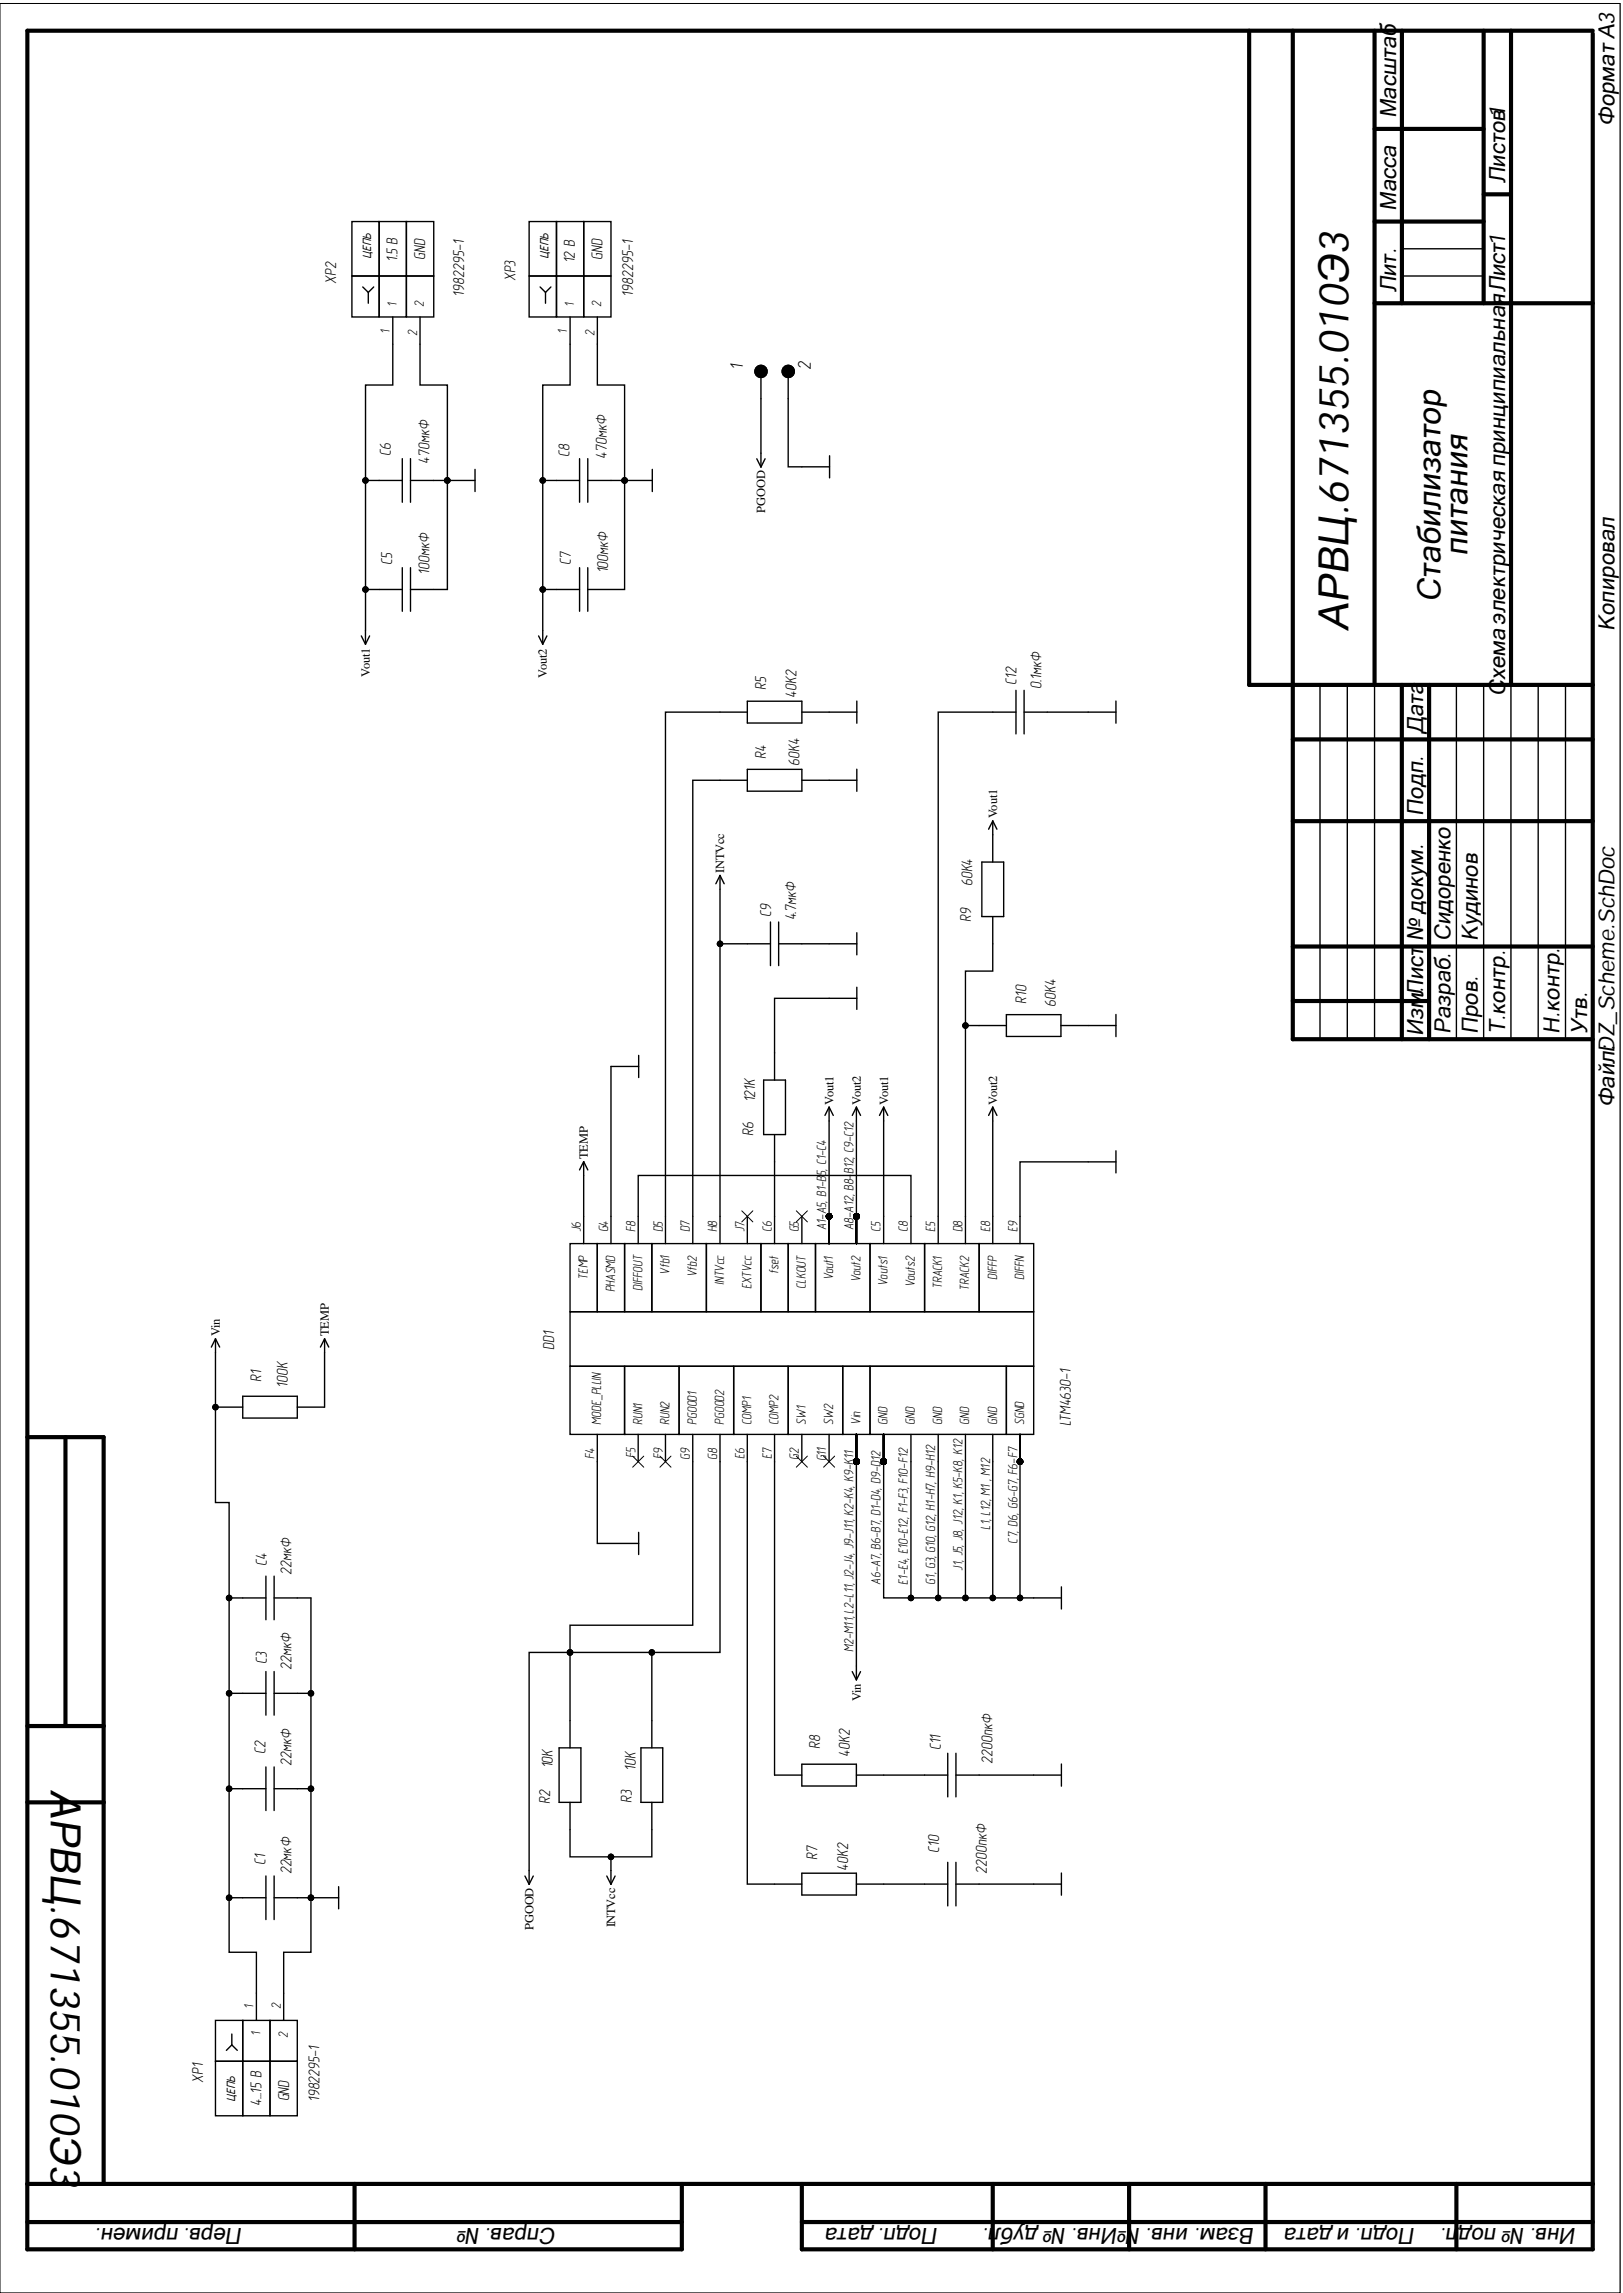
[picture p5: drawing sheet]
<svg xmlns="http://www.w3.org/2000/svg" width="297mm" height="420mm" viewBox="0 0 297 420" stroke-linecap="round" stroke-linejoin="round" font-family="sans-serif">
<defs><g id="words">
<g font-size="7.7">
<text x="246.8" y="115.5" transform="rotate(-90 246.8 115.5)">АРВЦ.671355.010Э3</text>
<text x="9.3" y="327.7" transform="rotate(90 9.3 327.7)">АРВЦ.671355.010Э3</text>
</g>
<g font-size="5.9">
<text x="268.6" y="101.8" transform="rotate(-90 268.6 101.8)">питания</text>
<text x="263.6" y="110.1" transform="rotate(-90 263.6 110.1)">Стабилизатор</text>
</g>
<g font-size="4.1">
<text x="255.5" y="21.6" transform="rotate(-90 255.5 21.6)">Масштаб</text>
<text x="295.5" y="23.1" transform="rotate(-90 295.5 23.1)">Формат А3</text>
<text x="275.4" y="33.6" transform="rotate(-90 275.4 33.6)">Листов1</text>
<text x="255.5" y="38.6" transform="rotate(-90 255.5 38.6)">Масса</text>
<text x="255.5" y="53.5" transform="rotate(-90 255.5 53.5)">Лит.</text>
<text x="295.5" y="115.5" transform="rotate(-90 295.5 115.5)">Копировал</text>
<text x="275.4" y="127.5" transform="rotate(-90 275.4 127.5)">СхемаэлектрическаяпринципиальнаяЛист1</text>
<text x="260.5" y="134.4" transform="rotate(-90 260.5 134.4)">Дата</text>
<text x="260.5" y="149.3" transform="rotate(-90 260.5 149.3)">Подп.</text>
<text x="260.5" y="172.3" transform="rotate(-90 260.5 172.3)">№ докум.</text>
<text x="265.5" y="172.3" transform="rotate(-90 265.5 172.3)">Сидоренко</text>
<text x="270.5" y="172.3" transform="rotate(-90 270.5 172.3)">Кудинов</text>
<text x="260.5" y="181.9" transform="rotate(-90 260.5 181.9)">.</text>
<text x="260.5" y="189.7" transform="rotate(-90 260.5 189.7)">ИзмЛист</text>
<text x="265.5" y="189.3" transform="rotate(-90 265.5 189.3)">Разраб.</text>
<text x="270.5" y="189.3" transform="rotate(-90 270.5 189.3)">Пров.</text>
<text x="275.4" y="189.3" transform="rotate(-90 275.4 189.3)">Т.контр.</text>
<text x="285.4" y="189.3" transform="rotate(-90 285.4 189.3)">Н.контр.</text>
<text x="290.5" y="189.3" transform="rotate(-90 290.5 189.3)">Утв.</text>
<text x="295.5" y="192.5" transform="rotate(-90 295.5 192.5)">:</text>
<text x="295.5" y="202.7" transform="rotate(-90 295.5 202.7)">ФайлDZ_Scheme.SchDoc</text>
<text x="44.5" y="407.9" transform="rotate(180 44.5 407.9)">Перв. примен.</text>
<text x="101.8" y="407.9" transform="rotate(180 101.8 407.9)">Справ. №</text>
<text x="171.7" y="407.9" transform="rotate(180 171.7 407.9)">Подп. дата</text>
<text x="181" y="407.9" transform="rotate(180 181 407.9)">.</text>
<text x="229.6" y="407.9" transform="rotate(180 229.6 407.9)">Взам. инв. №Инв. № дубл</text>
<text x="259" y="407.9" transform="rotate(180 259 407.9)">Подп. и дата</text>
<text x="288.5" y="407.9" transform="rotate(180 288.5 407.9)">Инв. № подл.</text>
</g>
<g font-size="3.4">
<text x="136" y="67.7" transform="rotate(-90 136 67.7)">1</text>
<text x="148.4" y="67.7" transform="rotate(-90 148.4 67.7)">2</text>
</g>
<g font-size="2.9">
<text x="72.8" y="48" transform="rotate(-90 72.8 48)">1.5 В</text>
<text x="77.8" y="47.5" transform="rotate(-90 77.8 47.5)">GND</text>
<text x="110.3" y="47.5" transform="rotate(-90 110.3 47.5)">GND</text>
<text x="61.5" y="52" transform="rotate(-90 61.5 52)">XP2</text>
<text x="94.3" y="51.5" transform="rotate(-90 94.3 51.5)">XP3</text>
<text x="105.2" y="48.2" transform="rotate(-90 105.2 48.2)">12 В</text>
<text x="84.9" y="54.3" transform="rotate(-90 84.9 54.3)">1982295-1</text>
<text x="115.9" y="54.3" transform="rotate(-90 115.9 54.3)">1982295-1</text>
<text x="71.5" y="83.4" transform="rotate(-90 71.5 83.4)">C6</text>
<text x="104.2" y="83.7" transform="rotate(-90 104.2 83.7)">C8</text>
<text x="111.1" y="83.9" transform="rotate(-90 111.1 83.9)">470мкФ</text>
<text x="78.6" y="85" transform="rotate(-90 78.6 85)">470мкФ</text>
<text x="71.8" y="103.5" transform="rotate(-90 71.8 103.5)">C5</text>
<text x="78.6" y="105.2" transform="rotate(-90 78.6 105.2)">100мкФ</text>
<text x="104.5" y="103.5" transform="rotate(-90 104.5 103.5)">C7</text>
<text x="111.3" y="105" transform="rotate(-90 111.3 105)">100мкФ</text>
<text x="186" y="125.4" transform="rotate(-90 186 125.4)">C12</text>
<text x="140.2" y="126.3" transform="rotate(-90 140.2 126.3)">R5</text>
<text x="145.8" y="127.8" transform="rotate(-90 145.8 127.8)">40K2</text>
<text x="190.6" y="126.1" transform="rotate(-90 190.6 126.1)">0.1мкФ</text>
<text x="140.2" y="139" transform="rotate(-90 140.2 139)">R4</text>
<text x="146.3" y="140.2" transform="rotate(-90 146.3 140.2)">60K4</text>
<text x="141.1" y="167.8" transform="rotate(-90 141.1 167.8)">C9</text>
<text x="178" y="162.3" transform="rotate(-90 178 162.3)">60K4</text>
<text x="145.7" y="168.5" transform="rotate(-90 145.7 168.5)">4.7мкФ</text>
<text x="177.7" y="168.9" transform="rotate(-90 177.7 168.9)">R9</text>
<text x="187.9" y="183.8" transform="rotate(-90 187.9 183.8)">R10</text>
<text x="193.2" y="184.3" transform="rotate(-90 193.2 184.3)">60K4</text>
<text x="138.2" y="201.8" transform="rotate(-90 138.2 201.8)">121K</text>
<text x="137.9" y="207.9" transform="rotate(-90 137.9 207.9)">R6</text>
<text x="101.4" y="247.2" transform="rotate(-90 101.4 247.2)">DD1</text>
<text x="47.8" y="253" transform="rotate(-90 47.8 253)">R1</text>
<text x="52.7" y="254" transform="rotate(-90 52.7 254)">100К</text>
<text x="196" y="261.1" transform="rotate(-90 196 261.1)">LTM4630-1</text>
<text x="48.9" y="286.7" transform="rotate(-90 48.9 286.7)">C4</text>
<text x="53.3" y="288.3" transform="rotate(-90 53.3 288.3)">22мкФ</text>
<text x="48.9" y="304.7" transform="rotate(-90 48.9 304.7)">C3</text>
<text x="53.3" y="305.7" transform="rotate(-90 53.3 305.7)">22мкФ</text>
<text x="48.6" y="321.2" transform="rotate(-90 48.6 321.2)">C2</text>
<text x="53.3" y="323.2" transform="rotate(-90 53.3 323.2)">22мкФ</text>
<text x="101.2" y="323.7" transform="rotate(-90 101.2 323.7)">10K</text>
<text x="150.1" y="320.2" transform="rotate(-90 150.1 320.2)">R8</text>
<text x="155.5" y="321.7" transform="rotate(-90 155.5 321.7)">40K2</text>
<text x="172.2" y="320.4" transform="rotate(-90 172.2 320.4)">C11</text>
<text x="181.6" y="323" transform="rotate(-90 181.6 323)">2200пкФ</text>
<text x="116.4" y="324.2" transform="rotate(-90 116.4 324.2)">10K</text>
<text x="100.7" y="330.3" transform="rotate(-90 100.7 330.3)">R2</text>
<text x="115.6" y="330.1" transform="rotate(-90 115.6 330.1)">R3</text>
<text x="48.6" y="341.5" transform="rotate(-90 48.6 341.5)">C1</text>
<text x="149.6" y="340.5" transform="rotate(-90 149.6 340.5)">R7</text>
<text x="171.9" y="339.2" transform="rotate(-90 171.9 339.2)">C10</text>
<text x="53.3" y="343.2" transform="rotate(-90 53.3 343.2)">22мкФ</text>
<text x="155.3" y="342.6" transform="rotate(-90 155.3 342.6)">40K2</text>
<text x="180.6" y="343.1" transform="rotate(-90 180.6 343.1)">2200пкФ</text>
<text x="37.2" y="381.3" transform="rotate(-90 37.2 381.3)">XP1</text>
<text x="47.8" y="385.6" transform="rotate(-90 47.8 385.6)">4...15 В</text>
<text x="52.9" y="384.7" transform="rotate(-90 52.9 384.7)">GND</text>
<text x="58.5" y="384.8" transform="rotate(-90 58.5 384.8)">1982295-1</text>
</g>
<g font-size="2.5">
<text x="72.6" y="56.2" transform="rotate(-90 72.6 56.2)">1</text>
<text x="77.6" y="56.2" transform="rotate(-90 77.6 56.2)">2</text>
<text x="105.1" y="56.2" transform="rotate(-90 105.1 56.2)">1</text>
<text x="110" y="56.2" transform="rotate(-90 110 56.2)">2</text>
<text x="71.3" y="61.2" transform="rotate(-90 71.3 61.2)">1</text>
<text x="76.3" y="61.6" transform="rotate(-90 76.3 61.6)">2</text>
<text x="103.8" y="61.2" transform="rotate(-90 103.8 61.2)">1</text>
<text x="108.8" y="61.6" transform="rotate(-90 108.8 61.6)">2</text>
<text x="156.2" y="215" transform="rotate(-90 156.2 215)">B12, C9-C12</text>
<text x="106.3" y="225.6" transform="rotate(-90 106.3 225.6)">J6</text>
<text x="111.3" y="225.6" transform="rotate(-90 111.3 225.6)">G4</text>
<text x="116.3" y="225.6" transform="rotate(-90 116.3 225.6)">F8</text>
<text x="121.3" y="225.6" transform="rotate(-90 121.3 225.6)">D5</text>
<text x="126.3" y="225.6" transform="rotate(-90 126.3 225.6)">D7</text>
<text x="131.3" y="225.6" transform="rotate(-90 131.3 225.6)">H8</text>
<text x="136.2" y="225.6" transform="rotate(-90 136.2 225.6)">J7</text>
<text x="141.2" y="225.6" transform="rotate(-90 141.2 225.6)">C6</text>
<text x="146.2" y="225.6" transform="rotate(-90 146.2 225.6)">G5</text>
<text x="151.2" y="225.2" transform="rotate(-90 151.2 225.2)">A1-A5, B1-B5, C1-C4</text>
<text x="156.2" y="225.2" transform="rotate(-90 156.2 225.2)">A8-A12, B8-</text>
<text x="161.2" y="225.6" transform="rotate(-90 161.2 225.6)">C5</text>
<text x="166.2" y="225.6" transform="rotate(-90 166.2 225.6)">C8</text>
<text x="171.1" y="225.6" transform="rotate(-90 171.1 225.6)">E5</text>
<text x="176.1" y="225.6" transform="rotate(-90 176.1 225.6)">D8</text>
<text x="181.2" y="225.6" transform="rotate(-90 181.2 225.6)">E8</text>
<text x="186.2" y="225.6" transform="rotate(-90 186.2 225.6)">E9</text>
<text x="122.6" y="233.4" transform="rotate(-90 122.6 233.4)">Vfb1</text>
<text x="127.5" y="233.8" transform="rotate(-90 127.5 233.8)">Vfb2</text>
<text x="142.5" y="233.2" transform="rotate(-90 142.5 233.2)">fset</text>
<text x="107.6" y="234.3" transform="rotate(-90 107.6 234.3)">TEMP</text>
<text x="112.6" y="236.6" transform="rotate(-90 112.6 236.6)">PHASMD</text>
<text x="117.6" y="236.4" transform="rotate(-90 117.6 236.4)">DIFFOUT</text>
<text x="132.5" y="235.3" transform="rotate(-90 132.5 235.3)">INTVcc</text>
<text x="137.5" y="236" transform="rotate(-90 137.5 236)">EXTVcc</text>
<text x="147.5" y="236" transform="rotate(-90 147.5 236)">CLKOUT</text>
<text x="152.5" y="234.4" transform="rotate(-90 152.5 234.4)">Vout1</text>
<text x="157.5" y="234.8" transform="rotate(-90 157.5 234.8)">Vout2</text>
<text x="162.4" y="235.4" transform="rotate(-90 162.4 235.4)">Vouts1</text>
<text x="167.4" y="235.7" transform="rotate(-90 167.4 235.7)">Vouts2</text>
<text x="172.4" y="236" transform="rotate(-90 172.4 236)">TRACK1</text>
<text x="177.4" y="236.3" transform="rotate(-90 177.4 236.3)">TRACK2</text>
<text x="182.5" y="234.3" transform="rotate(-90 182.5 234.3)">DIFFP</text>
<text x="187.5" y="234.3" transform="rotate(-90 187.5 234.3)">DIFFN</text>
<text x="110" y="260.9" transform="rotate(-90 110 260.9)">MODE_PLLIN</text>
<text x="117.6" y="260.9" transform="rotate(-90 117.6 260.9)">RUN1</text>
<text x="122.6" y="260.9" transform="rotate(-90 122.6 260.9)">RUN2</text>
<text x="127.5" y="260.9" transform="rotate(-90 127.5 260.9)">PGOOD1</text>
<text x="132.5" y="260.9" transform="rotate(-90 132.5 260.9)">PGOOD2</text>
<text x="137.5" y="260.9" transform="rotate(-90 137.5 260.9)">COMP1</text>
<text x="142.5" y="260.9" transform="rotate(-90 142.5 260.9)">COMP2</text>
<text x="147.5" y="260.9" transform="rotate(-90 147.5 260.9)">SW1</text>
<text x="152.5" y="260.9" transform="rotate(-90 152.5 260.9)">SW2</text>
<text x="157.5" y="260.9" transform="rotate(-90 157.5 260.9)">Vin</text>
<text x="162.4" y="260.9" transform="rotate(-90 162.4 260.9)">GND</text>
<text x="167.4" y="260.9" transform="rotate(-90 167.4 260.9)">GND</text>
<text x="172.4" y="260.9" transform="rotate(-90 172.4 260.9)">GND</text>
<text x="177.4" y="260.9" transform="rotate(-90 177.4 260.9)">GND</text>
<text x="182.5" y="260.9" transform="rotate(-90 182.5 260.9)">GND</text>
<text x="187.5" y="260.9" transform="rotate(-90 187.5 260.9)">SGND</text>
<text x="108.8" y="267.1" transform="rotate(-90 108.8 267.1)">F4</text>
<text x="116.3" y="267" transform="rotate(-90 116.3 267)">F5</text>
<text x="121.3" y="267.1" transform="rotate(-90 121.3 267.1)">F9</text>
<text x="126.3" y="267.2" transform="rotate(-90 126.3 267.2)">G9</text>
<text x="131.3" y="267.2" transform="rotate(-90 131.3 267.2)">G8</text>
<text x="136.2" y="267.1" transform="rotate(-90 136.2 267.1)">E6</text>
<text x="141.2" y="267.1" transform="rotate(-90 141.2 267.1)">E7</text>
<text x="146.2" y="267.2" transform="rotate(-90 146.2 267.2)">G2</text>
<text x="151.2" y="267.6" transform="rotate(-90 151.2 267.6)">G11</text>
<text x="181.2" y="280.1" transform="rotate(-90 181.2 280.1)">L1, L12, M1 , M12</text>
<text x="176.1" y="287.6" transform="rotate(-90 176.1 287.6)">J1, J5, J8, J12, K1, K5-K8, K12</text>
<text x="186.2" y="282.6" transform="rotate(-90 186.2 282.6)">C7, D6, G6-G7, F6-F7</text>
<text x="161.2" y="290.1" transform="rotate(-90 161.2 290.1)">A6-A7, B6-B7, D1-D4, D9-D12</text>
<text x="166.2" y="290.1" transform="rotate(-90 166.2 290.1)">E1-E4, E10-E12, F1-F3, F10-F12</text>
<text x="171.1" y="290.1" transform="rotate(-90 171.1 290.1)">G1, G3, G10, G12, H1-H7, H9-H12</text>
<text x="156.2" y="302.5" transform="rotate(-90 156.2 302.5)">M2-M11, L2-L11, J2-J4, J9-J11, K2-K4, K9-K11</text>
<text x="46.4" y="367.8" transform="rotate(-90 46.4 367.8)">1</text>
<text x="51.4" y="367.8" transform="rotate(-90 51.4 367.8)">2</text>
<text x="47.7" y="372.8" transform="rotate(-90 47.7 372.8)">1</text>
<text x="52.7" y="373.2" transform="rotate(-90 52.7 373.2)">2</text>
</g>
<g font-size="2.3">
<text x="140" y="93.8" transform="rotate(-90 140 93.8)">PGOOD</text>
<text x="67.7" y="123.9" transform="rotate(-90 67.7 123.9)">Vout1</text>
<text x="100.1" y="124.1" transform="rotate(-90 100.1 124.1)">Vout2</text>
<text x="182.5" y="149.8" transform="rotate(-90 182.5 149.8)">Vout1</text>
<text x="132.5" y="159.8" transform="rotate(-90 132.5 159.8)">INTVcc</text>
<text x="152.6" y="202.2" transform="rotate(-90 152.6 202.2)">Vout1</text>
<text x="157.5" y="202.2" transform="rotate(-90 157.5 202.2)">Vout2</text>
<text x="162.5" y="202.2" transform="rotate(-90 162.5 202.2)">Vout1</text>
<text x="182.5" y="202.2" transform="rotate(-90 182.5 202.2)">Vout2</text>
<text x="107.6" y="212.2" transform="rotate(-90 107.6 212.2)">TEMP</text>
<text x="40.2" y="244.7" transform="rotate(-90 40.2 244.7)">Vin</text>
<text x="60.2" y="244.7" transform="rotate(-90 60.2 244.7)">TEMP</text>
<text x="157.5" y="311.5" transform="rotate(-90 157.5 311.5)">Vin</text>
<text x="97.6" y="353.3" transform="rotate(-90 97.6 353.3)">PGOOD</text>
<text x="112.6" y="352.9" transform="rotate(-90 112.6 352.9)">INTVcc</text>
</g>
<g font-size="2.1">
<text x="68" y="47.4" transform="rotate(-90 68 47.4)">ЦЕПЬ</text>
<text x="100.4" y="47.4" transform="rotate(-90 100.4 47.4)">ЦЕПЬ</text>
<text x="43" y="384.9" transform="rotate(-90 43 384.9)">ЦЕПЬ</text>
</g>
<text font-size=".4" x="291.7" y="409.8" transform="rotate(-90 291.7 409.8)">ALTIUMGOSTBOM2.0 KEV</text>
</g></defs>
<g fill="none" stroke="#000" stroke-width=".18">
<path d="M0 .6h296.5v419.2h-296.5zM135.8 221.7l2 2M137.8 221.7l-2 2M145.7 221.7l2.1 2M147.8 221.7l-2.1 2M115.8 266.6l2 2M117.8 266.6l-2 2M120.8 266.6l2 2M122.8 266.6l-2 2M145.7 266.6l2.1 2M147.8 266.6l-2.1 2M150.7 266.6l2.1 2"/>
<path d="M152.8 266.6l-2.1 2"/>
<circle cx="66.9" cy="88" r=".51"/>
<circle cx="81.9" cy="88" r=".51"/>
<circle cx="99.3" cy="88" r=".51"/>
<circle cx="114.3" cy="88" r=".51"/>
<circle cx="66.9" cy="107.9" r=".51"/>
<circle cx="99.3" cy="107.9" r=".51"/>
<circle cx="131.8" cy="172.8" r=".51"/>
<circle cx="176.7" cy="187.8" r=".51"/>
<circle cx="151.7" cy="222.7" r=".51"/>
<circle cx="156.7" cy="222.7" r=".51"/>
<circle cx="39.4" cy="257.6" r=".51"/>
<circle cx="156.7" cy="267.6" r=".51"/>
<circle cx="161.7" cy="267.6" r=".51"/>
<circle cx="186.7" cy="267.6" r=".51"/>
<circle cx="41.9" cy="292.6" r=".51"/>
<circle cx="166.7" cy="292.6" r=".51"/>
<circle cx="171.7" cy="292.6" r=".51"/>
<circle cx="176.7" cy="292.6" r=".51"/>
<circle cx="181.7" cy="292.6" r=".51"/>
<circle cx="186.7" cy="292.6" r=".51"/>
<circle cx="41.9" cy="310" r=".51"/>
<circle cx="56.9" cy="310" r=".51"/>
<circle cx="104.3" cy="302.5" r=".51"/>
<circle cx="119.3" cy="302.5" r=".51"/>
<circle cx="41.9" cy="327.5" r=".51"/>
<circle cx="56.9" cy="327.5" r=".51"/>
<circle cx="111.8" cy="340" r=".51"/>
<circle cx="41.9" cy="347.4" r=".51"/>
<circle cx="56.9" cy="347.4" r=".51"/>
</g>
<g fill="none" stroke="#000" stroke-width=".76">
<path d="M228.6 5.6v119.8M236.6 5.6v184.7h54.9M251.6 5.6v119.8M256.6 5.6v49.9M271.5 5.6v49.9M276.5 5.6v119.8M291.5 5.6h-286.5v406.2h119.8v-12M291.5 6.1v405.7h-144.7v-12M251.6 23.6h19.9M271.5 35.6h5M251.6 55.5h39.9M251.6 40.6h19.9"/>
<path d="M228.6 125.4h62.9M236.6 135.4h54.9M256.6 125.4v64.9M261.6 125.4v64.9M236.6 150.3h54.9M236.6 173.3h54.9M236.6 183.3h25M5 263.1h14v136.7M12 263.1v52.9M5 316h14M5 330h14M5 399.8h286.5"/>
<path d="M64.9 399.8v12M181.7 399.8v12M206.6 399.8v12M231.6 399.8v12M266.5 399.8v12M5 406.8h119.8M146.8 406.8h144.7"/>
</g>
<g fill="none" stroke="#000" stroke-width=".25">
<path d="M64.4 50.5h5v7.5h-5zM64.4 40.6h5v9.9h-5zM66.4 52.5l1 1M67.4 53.5v2M68.4 52.5l-1 1M69.4 50.5h5v7.5h-5zM69.4 40.6h5v9.9h-5zM71.9 58v12.5h-5v47.4M74.4 50.5h5v7.5h-5zM74.4 40.6h5v9.9h-5zM76.9 58v12.5h5v37.4h-6.8M96.8 50.5h5v7.5h-5z"/>
<path d="M96.8 40.6h5v9.9h-5zM98.8 52.5l1 1M99.8 53.5v2M100.8 52.5l-1 1M101.8 50.5h5v7.5h-5zM101.8 40.6h5v9.9h-5zM104.3 58v12.5h-5v47.4M106.8 50.5h5v7.5h-5zM106.8 40.6h5v9.9h-5zM109.3 58v12.5h5v37.4h-6.7M256.6 50.5h14.9M256.6 45.5h14.9"/>
<path d="M139.3 68v17.5M144.3 68v17.5h2.5M66.9 88h6.7M73.6 84v8M75.1 88h11.8M75.1 84v8M86.9 85.9v4.1M99.3 88h6.8M106.1 84v8M107.6 88h11.8M107.6 84v8M119.4 85.9v4.1"/>
<path d="M138.5 84l.8 1.5M140 84l-.7 1.5M146.8 85.5h5M151.8 83.4v4.1M66.1 116.4l.8 1.5M66.9 107.9h6.7M67.6 116.4l-.7 1.5M73.6 103.9v8M75.1 103.9v8M98.6 116.4l.7 1.5M99.3 107.9h6.8M100.1 116.4l-.8 1.5"/>
<path d="M106.1 103.9v8M107.6 103.9v8M136.8 130.4h-15v97.3M136.8 128.4h10v4h-10zM146.8 130.4h10M156.8 128.3v4.1M185.9 130.4h-14.2v97.3M185.9 126.4v8M187.4 130.4h16.8M187.4 126.4v8M204.2 128.3v4.1M241.6 125.4v64.9"/>
<path d="M246.6 125.4v64.9M251.6 125.4v64.9M266.5 125.4v64.9M271.5 125.4v64.9M276.5 125.4v64.9M281.5 125.4v64.9M286.5 125.4v64.9M136.8 142.9h-10v84.8M136.8 140.9h10v3.9h-10zM146.8 142.9h10M156.8 140.8v4.1M179.7 157.8h4v10h-4z"/>
<path d="M181.7 150.3v7.5M181.7 150.3l-.8 1.5M181.7 150.3l.8 1.5M131.8 160.3v12.5M131.8 160.3l-.8 1.5M131.8 160.3l.7 1.5M141 172.8h-9.2v54.9M141 168.8v8M142.5 172.8h14.3M142.5 168.8v8M156.8 170.8v4M181.7 167.8v10h-5v49.9"/>
<path d="M116.9 195.2h-5.1v32.5M116.9 193.2v4.1M139.8 197.7h4v10h-4zM156.8 182.8h-15v14.9M156.8 180.7v4.1M176.7 187.8h7.5M184.2 185.8h10v4h-10zM194.2 187.8h10M204.2 185.7v4.1M106.8 212.7v15M106.8 212.7l-.7 1.5M106.8 212.7l.8 1.5"/>
<path d="M141.8 207.7v20M151.7 202.7v25M151.7 202.7l-.7 1.5M151.7 202.7l.8 1.5M156.7 202.7v25M156.7 202.7l-.7 1.5M156.7 202.7l.8 1.5M161.7 202.7v25M161.7 202.7l-.7 1.5M161.7 202.7l.8 1.5M181.7 202.7v25M181.7 202.7l-.8 1.5"/>
<path d="M181.7 202.7l.8 1.5M204.2 212.7h-17.5v15M204.2 210.7v4M104.3 227.7h5v12.5h-5zM109.3 227.7h5v12.5h-5zM114.3 227.7h5v12.5h-5zM116.8 227.7v-12.5h49.9v12.5M119.3 227.7h10v12.5h-10zM129.3 227.7h10v12.5h-10zM136.8 222.7v5M139.3 227.7h5v12.5h-5zM144.3 227.7h4.9v12.5h-4.9z"/>
<path d="M146.8 222.7v5M149.2 227.7h10v12.5h-10zM159.2 227.7h10v12.5h-10zM169.2 227.7h10v12.5h-10zM179.2 227.7h10v12.5h-10zM39.4 257.6h5M39.4 245.1v30h2.5v82.3h5v12.5M39.4 245.1l-.7 1.5M39.4 245.1l.8 1.5M44.4 255.6h10v4h-10zM59.4 245.1v12.5h-5M59.4 245.1l-.8 1.5"/>
<path d="M59.4 245.1l.8 1.5M104.3 250.1h10v12.5h-10zM104.3 240.2h84.9v9.9h-84.9zM114.3 250.1h10v12.5h-10zM124.3 250.1h10v12.5h-10zM134.3 250.1h10v12.5h-10zM144.3 250.1h9.9v12.5h-9.9zM154.2 250.1h5v12.5h-5zM159.2 250.1h25v12.5h-25zM184.2 250.1h5v12.5h-5zM109.3 262.6v20h7.6M116.8 262.6v5"/>
<path d="M121.8 262.6v5M126.8 262.6v34.9h-22.5v22.5M131.8 262.6v39.9h-12.5v17.5M136.8 262.6v82.3h10M141.8 262.6v62.4h5M146.8 262.6v5M151.7 262.6v5M156.7 262.6v45M161.7 262.6v29.9h32.6M166.7 262.6v30M171.7 262.6v30M176.7 262.6v29.9"/>
<path d="M181.7 262.6v29.9M186.7 262.6v29.9M41.9 292.6h6.8M48.7 288.6v7.9M50.2 292.6h6.7v64.8h-5v12.5M50.2 288.6v7.9M116.9 280.5v4.1M194.3 290.5v4.1M41.9 310h6.8M48.7 306v8M50.2 306v8M50.2 310h6.7"/>
<path d="M102.3 320h4v10h-4zM117.3 320h4v10h-4zM119.3 302.5h-22.5v42.5M156 306l.7 1.6M157.5 306l-.8 1.6M41.9 327.5h6.8M48.7 323.5v8M50.2 323.5v8M50.2 327.5h6.7M104.3 330v10h15v-10M111.8 340v5M146.8 323h9.9v4h-9.9z"/>
<path d="M173.5 325h-16.8M173.5 321v8M175 325h19.3M175 321v8M194.3 323v4M41.9 347.4h6.8M48.7 343.5v7.9M50.2 347.4h11.8M50.2 343.5v7.9M62 345.4v4.1M96.1 343.5l.7 1.5M97.6 343.5l-.8 1.5"/>
<path d="M111.1 343.5l.7 1.5M112.6 343.5l-.8 1.5M146.8 342.9h9.9v4h-9.9zM156.7 344.9h16.8M173.5 341v7.9M175 344.9h19.3M175 341v7.9M194.3 342.9v4.1M39.4 369.9h5v7.5h-5zM39.4 377.4h5v10h-5zM42.4 372.4v2M42.4 374.4l-1 1"/>
<path d="M42.4 374.4l1 1M44.4 369.9h5v7.5h-5zM44.4 377.4h5v10h-5zM49.4 369.9h5v7.5h-5zM49.4 377.4h5v10h-5z"/>
</g>
<g fill="#000">
<circle cx="66.9" cy="88" r=".51"/>
<circle cx="81.9" cy="88" r=".51"/>
<circle cx="99.3" cy="88" r=".51"/>
<circle cx="114.3" cy="88" r=".51"/>
<circle cx="66.9" cy="107.9" r=".51"/>
<circle cx="99.3" cy="107.9" r=".51"/>
<circle cx="131.8" cy="172.8" r=".51"/>
<circle cx="176.7" cy="187.8" r=".51"/>
<circle cx="151.7" cy="222.7" r=".51"/>
<circle cx="156.7" cy="222.7" r=".51"/>
<circle cx="39.4" cy="257.6" r=".51"/>
<circle cx="156.7" cy="267.6" r=".51"/>
<circle cx="161.7" cy="267.6" r=".51"/>
<circle cx="186.7" cy="267.6" r=".51"/>
<circle cx="41.9" cy="292.6" r=".51"/>
<circle cx="166.7" cy="292.6" r=".51"/>
<circle cx="171.7" cy="292.6" r=".51"/>
<circle cx="176.7" cy="292.6" r=".51"/>
<circle cx="181.7" cy="292.6" r=".51"/>
<circle cx="186.7" cy="292.6" r=".51"/>
<circle cx="41.9" cy="310" r=".51"/>
<circle cx="56.9" cy="310" r=".51"/>
<circle cx="104.3" cy="302.5" r=".51"/>
<circle cx="119.3" cy="302.5" r=".51"/>
<circle cx="41.9" cy="327.5" r=".51"/>
<circle cx="56.9" cy="327.5" r=".51"/>
<circle cx="111.8" cy="340" r=".51"/>
<circle cx="41.9" cy="347.4" r=".51"/>
<circle cx="56.9" cy="347.4" r=".51"/>
</g>
<g fill="none" stroke="#000" stroke-width="1.3">
<circle cx="139.3" cy="68" r=".6"/>
<circle cx="144.3" cy="68" r=".6"/>
</g>
<use href="#words"/>
</svg>
